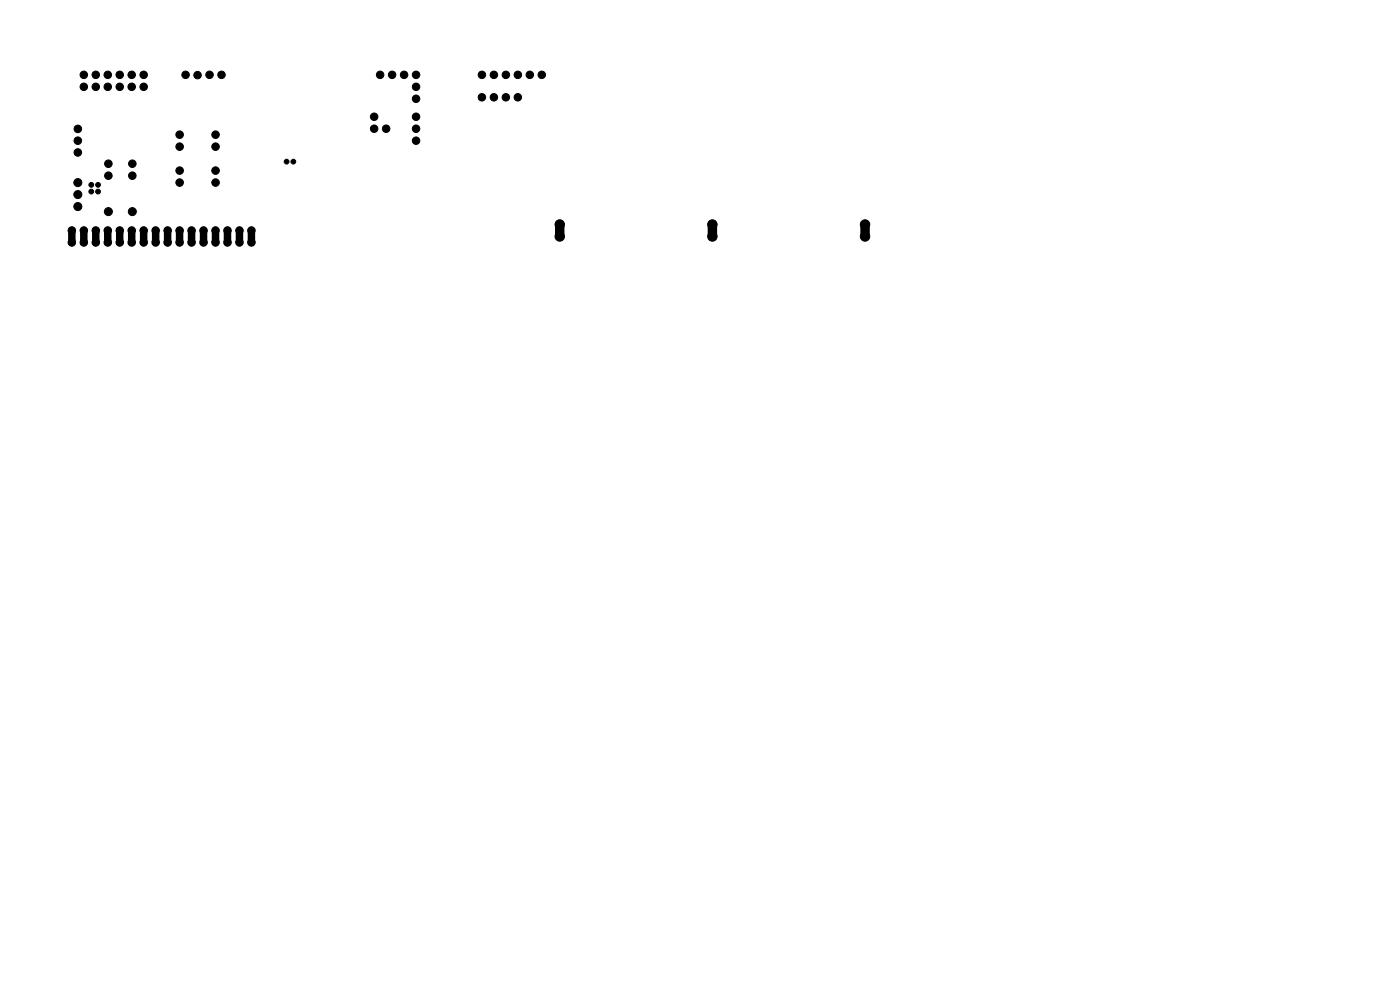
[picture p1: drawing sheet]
<svg xmlns="http://www.w3.org/2000/svg" width="297mm" height="210mm" viewBox="0 0 297 210" stroke-linecap="round" stroke-linejoin="round" font-family="sans-serif">
<g fill="none" stroke="#000" stroke-width="1.6">
<path d="M15.2 48.9v2.5M17.8 48.9v2.5M20.3 48.9v2.5M22.9 48.9v2.5M25.4 48.9v2.5M27.9 48.9v2.5M30.5 48.9v2.5M33 48.9v2.5M35.6 48.9v2.5M38.1 48.9v2.5M40.6 48.9v2.5M43.2 48.9v2.5"/>
<path d="M45.7 48.9v2.5M48.3 48.9v2.5M50.8 48.9v2.5M53.3 48.9v2.5"/>
</g>
<g fill="#000" stroke="#000" stroke-width=".21">
<circle cx="17.8" cy="18.4" r=".79"/>
<circle cx="17.8" cy="15.9" r=".79"/>
<circle cx="20.3" cy="15.9" r=".79"/>
<circle cx="20.3" cy="18.4" r=".79"/>
<circle cx="22.9" cy="15.9" r=".79"/>
<circle cx="22.9" cy="18.4" r=".79"/>
<circle cx="25.4" cy="15.9" r=".79"/>
<circle cx="25.4" cy="18.4" r=".79"/>
<circle cx="27.9" cy="15.9" r=".79"/>
<circle cx="27.9" cy="18.4" r=".79"/>
<circle cx="30.5" cy="18.4" r=".79"/>
<circle cx="30.5" cy="15.9" r=".79"/>
<circle cx="39.4" cy="15.9" r=".79"/>
<circle cx="41.9" cy="15.9" r=".79"/>
<circle cx="44.4" cy="15.9" r=".79"/>
<circle cx="47" cy="15.9" r=".79"/>
<circle cx="80.6" cy="15.9" r=".79"/>
<circle cx="83.2" cy="15.9" r=".79"/>
<circle cx="85.7" cy="15.9" r=".79"/>
<circle cx="88.3" cy="18.4" r=".79"/>
<circle cx="88.3" cy="15.9" r=".79"/>
<circle cx="102.2" cy="15.9" r=".79"/>
<circle cx="104.8" cy="15.9" r=".79"/>
<circle cx="107.3" cy="15.9" r=".79"/>
<circle cx="109.9" cy="15.9" r=".79"/>
<circle cx="112.4" cy="15.9" r=".79"/>
<circle cx="114.9" cy="15.9" r=".79"/>
<circle cx="16.5" cy="38.7" r=".85"/>
<circle cx="16.5" cy="27.3" r=".8"/>
<circle cx="16.5" cy="32.3" r=".8"/>
<circle cx="16.5" cy="29.8" r=".8"/>
<circle cx="19.4" cy="39.2" r=".51"/>
<circle cx="20.8" cy="39.2" r=".51"/>
<circle cx="23" cy="34.7" r=".8"/>
<circle cx="23" cy="37.3" r=".8"/>
<circle cx="28.1" cy="37.3" r=".8"/>
<circle cx="28.1" cy="34.7" r=".8"/>
<circle cx="38.1" cy="36.2" r=".8"/>
<circle cx="38.1" cy="28.6" r=".8"/>
<circle cx="38.1" cy="31.1" r=".8"/>
<circle cx="38.1" cy="38.7" r=".8"/>
<circle cx="45.7" cy="31.1" r=".8"/>
<circle cx="45.7" cy="36.2" r=".8"/>
<circle cx="45.7" cy="28.6" r=".8"/>
<circle cx="45.7" cy="38.7" r=".8"/>
<circle cx="60.8" cy="34.3" r=".51"/>
<circle cx="62.2" cy="34.3" r=".51"/>
<circle cx="79.4" cy="24.8" r=".79"/>
<circle cx="79.4" cy="27.3" r=".79"/>
<circle cx="81.9" cy="27.3" r=".79"/>
<circle cx="88.3" cy="24.8" r=".79"/>
<circle cx="88.3" cy="21" r=".79"/>
<circle cx="88.3" cy="29.8" r=".79"/>
<circle cx="88.3" cy="27.3" r=".79"/>
<circle cx="102.2" cy="20.6" r=".79"/>
<circle cx="104.8" cy="20.6" r=".79"/>
<circle cx="107.3" cy="20.6" r=".79"/>
<circle cx="109.9" cy="20.6" r=".79"/>
<circle cx="15.2" cy="48.9" r=".79"/>
<circle cx="15.2" cy="51.4" r=".79"/>
<circle cx="16.5" cy="43.8" r=".85"/>
<circle cx="16.5" cy="41.3" r=".85"/>
<circle cx="17.8" cy="48.9" r=".79"/>
<circle cx="17.8" cy="51.4" r=".79"/>
<circle cx="19.4" cy="40.6" r=".51"/>
<circle cx="20.3" cy="48.9" r=".79"/>
<circle cx="20.3" cy="51.4" r=".79"/>
<circle cx="20.8" cy="40.6" r=".51"/>
<circle cx="22.9" cy="48.9" r=".79"/>
<circle cx="22.9" cy="51.4" r=".79"/>
<circle cx="23" cy="44.9" r=".85"/>
<circle cx="25.4" cy="51.4" r=".79"/>
<circle cx="25.4" cy="48.9" r=".79"/>
<circle cx="27.9" cy="48.9" r=".79"/>
<circle cx="27.9" cy="51.4" r=".79"/>
<circle cx="28.1" cy="44.9" r=".85"/>
<circle cx="30.5" cy="48.9" r=".79"/>
<circle cx="30.5" cy="51.4" r=".79"/>
<circle cx="33" cy="51.4" r=".79"/>
<circle cx="33" cy="48.9" r=".79"/>
<circle cx="35.6" cy="48.9" r=".79"/>
<circle cx="35.6" cy="51.4" r=".79"/>
<circle cx="38.1" cy="48.9" r=".79"/>
<circle cx="38.1" cy="51.4" r=".79"/>
<circle cx="40.6" cy="51.4" r=".79"/>
<circle cx="40.6" cy="48.9" r=".79"/>
<circle cx="43.2" cy="48.9" r=".79"/>
<circle cx="43.2" cy="51.4" r=".79"/>
<circle cx="45.7" cy="48.9" r=".79"/>
<circle cx="45.7" cy="51.4" r=".79"/>
<circle cx="48.3" cy="51.4" r=".79"/>
<circle cx="48.3" cy="48.9" r=".79"/>
<circle cx="50.8" cy="48.9" r=".79"/>
<circle cx="50.8" cy="51.4" r=".79"/>
<circle cx="53.3" cy="48.9" r=".79"/>
<circle cx="53.3" cy="51.4" r=".79"/>
<circle cx="118.7" cy="50.2" r="1"/>
<circle cx="118.7" cy="47.6" r="1"/>
<circle cx="151.1" cy="50.2" r="1"/>
<circle cx="151.1" cy="47.6" r="1"/>
<circle cx="183.5" cy="50.2" r="1"/>
<circle cx="183.5" cy="47.6" r="1"/>
</g>
<path d="M118.7 47.6v2.6M151.1 47.6v2.6M183.5 47.6v2.6" fill="none" stroke="#000" stroke-width="2"/>
</svg>
